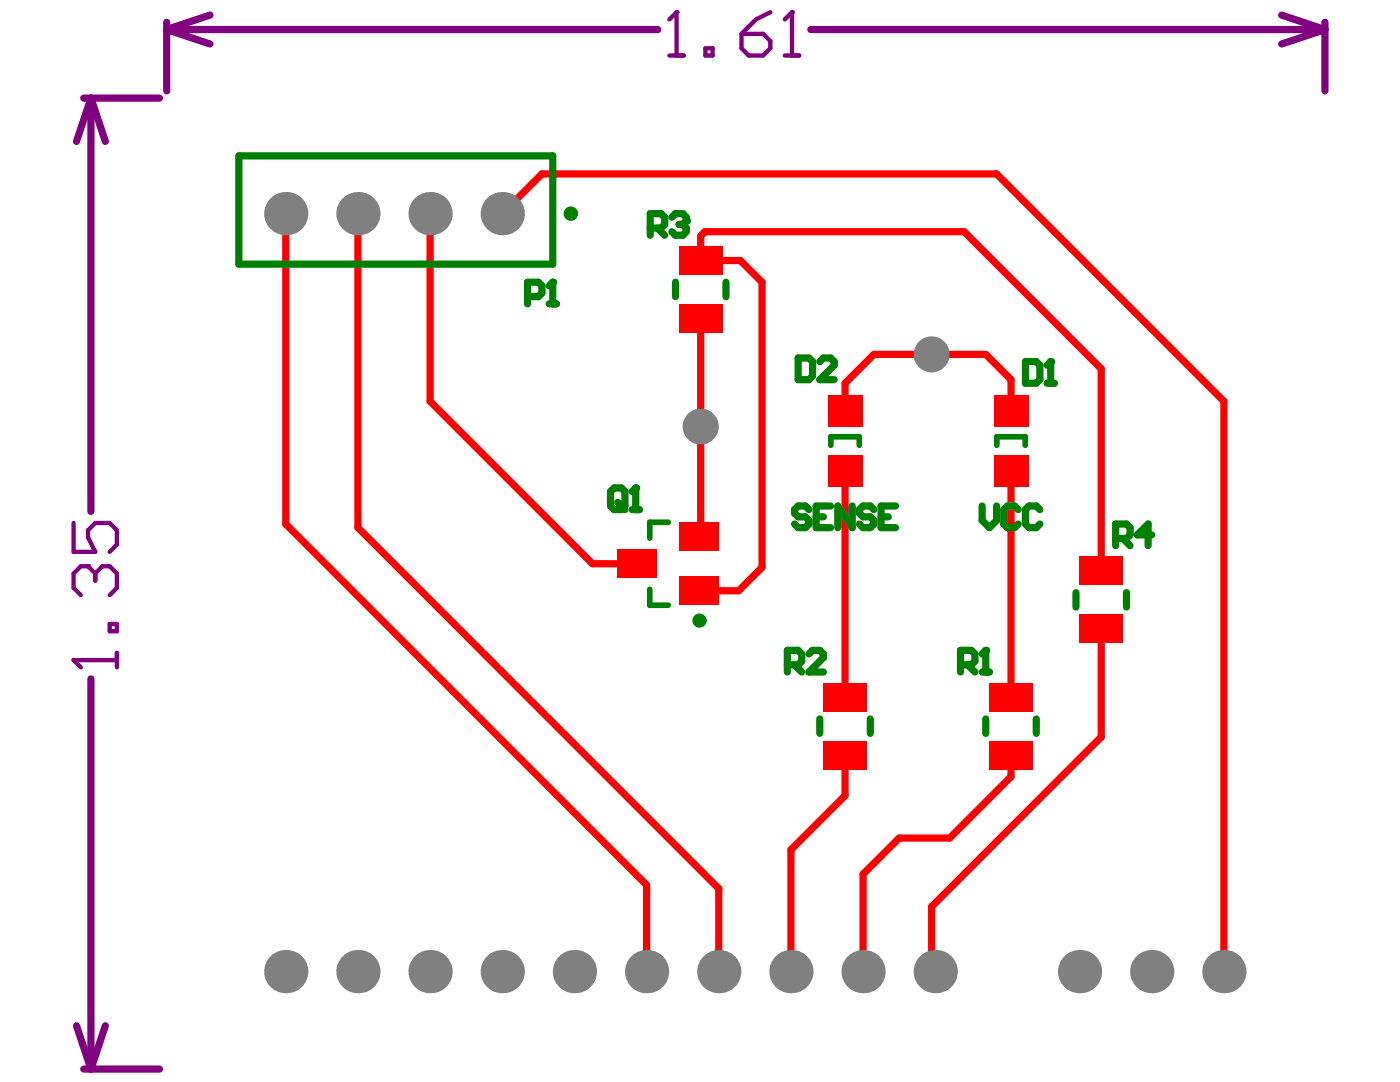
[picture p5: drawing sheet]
<svg xmlns="http://www.w3.org/2000/svg" width="279mm" height="216mm" viewBox="0 0 279 216" stroke-linecap="round" stroke-linejoin="round" font-family="sans-serif">
<g fill="none" stroke="#800080" stroke-width="1.4">
<path d="M16.7 19.6h15.1M18.1 19.6l2.9 8.6M18.1 19.6v82.4M18.1 19.6l-2.8 8.6M33.3 4.5v13.6M33.3 5.9l8.6 2.9M33.3 5.9h98M41.9 3l-8.6 2.9M161.8 5.9h102.6M255.8 3l8.6 2.9M264.4 4.5v13.6M264.4 5.9l-8.6 2.9"/>
<path d="M18.1 135.5v77.8M15.3 204.7l2.8 8.6M16.7 213.3h15.1M21 204.7l-2.9 8.6"/>
</g>
<path d="M14.7 131.7h8.6M23.3 130.3v2.9" fill="none" stroke="#800080" stroke-width=".86"/>
<circle cx="14.7" cy="131.7" r=".43" fill="#800080"/>
<path d="M17.6 113h-1.5l-1.4 1.4v2.9l1.4 1.5M14.7 131.7l1.4 1.5M21.9 124.5h1.4v1.5h-1.4z" fill="none" stroke="#800080" stroke-width=".86"/>
<circle cx="17.6" cy="113" r=".43" fill="#800080"/>
<path d="M133.6 11.1h2.9M135 2.4v8.7M14.7 104.4v5.7h4.3l-1.4-2.9v-1.4l1.4-1.4h2.9l1.4 1.4v2.9l-1.4 1.4M17.6 113l1.4 1.4M19 114.4v1.5M19 114.4l1.5-1.4h1.4l1.4 1.4v2.9l-1.4 1.5" fill="none" stroke="#800080" stroke-width=".86"/>
<circle cx="135" cy="2.4" r=".43" fill="#800080"/>
<path d="M135 2.4l-1.4 1.5M140.8 9.6h1.4v1.5h-1.4zM148 6.8h4.3l1.4 1.4v1.4l-1.4 1.5h-2.9l-1.4-1.5zM153.7 2.4l-2.8 1.5-2.9 2.9M156.6 11.1h2.9M158.1 2.4v8.7" fill="none" stroke="#800080" stroke-width=".86"/>
<circle cx="158.1" cy="2.4" r=".43" fill="#800080"/>
<path d="M158.1 2.4l-1.5 1.5" fill="none" stroke="#800080" stroke-width=".86"/>
<path d="M57 42.6v62l72 72v17.3M71.4 42.6v62.7l72 72v16.6M85.8 42.6v37.5l32.4 32.4h8.9M100.2 42.6l8-7.9h90.7l45.4 45.4v113.8M139.8 63.5v43.4l-.2 .2M168.6 82v-5.5l5.8-5.8h22.3l5.1 5.1v6.2M168.6 94v45.1M201.8 94v45.1M219.8 111.8v-38.2l-27.4-27.4h-51.7l-.9 .9v4.9h8l4.3 4.3v56.9l-4.7 4.7h-7.8M219.8 123.3v23.8l-33.9 33.8v12.3l.7 .7M168.6 150.7v8.1l-10.8 10.8v24.3M201.8 150.7v4.3l-12.3 12.2h-10.1l-7.2 7.2v19.5" fill="none" stroke="#f00" stroke-width="1.4"/>
<g fill="#808080">
<circle cx="139.8" cy="85.1" r="3.6"/>
<circle cx="185.9" cy="70.7" r="3.6"/>
<circle cx="57" cy="193.9" r="4.3"/>
<circle cx="57" cy="42.6" r="4.3"/>
<circle cx="114.6" cy="193.9" r="4.3"/>
<circle cx="172.2" cy="193.9" r="4.3"/>
<circle cx="229.9" cy="193.9" r="4.3"/>
<circle cx="71.4" cy="193.9" r="4.3"/>
<circle cx="85.8" cy="193.9" r="4.3"/>
<circle cx="85.8" cy="42.6" r="4.3"/>
<circle cx="71.4" cy="42.6" r="4.3"/>
<circle cx="129" cy="193.9" r="4.3"/>
<circle cx="143.4" cy="193.9" r="4.3"/>
<circle cx="157.8" cy="193.9" r="4.3"/>
<circle cx="186.6" cy="193.9" r="4.3"/>
<circle cx="215.5" cy="193.9" r="4.3"/>
<circle cx="100.2" cy="193.9" r="4.3"/>
<circle cx="100.2" cy="42.6" r="4.3"/>
<circle cx="244.3" cy="193.9" r="4.3"/>
</g>
<g fill="#f00">
<path d="M123.2 109.7h7.9v5.6h-7.9z" fill-rule="evenodd"/>
<path d="M215.5 122.6h8.6v5.7h-8.6z" fill-rule="evenodd"/>
<path d="M215.5 111h8.6v5.8h-8.6z" fill-rule="evenodd"/>
<path d="M135.6 115h8v5.7h-8z" fill-rule="evenodd"/>
<path d="M135.6 104.3h8v5.6h-8z" fill-rule="evenodd"/>
<path d="M135.5 60.6h8.7v5.8h-8.7z" fill-rule="evenodd"/>
<path d="M135.5 49.1h8.7v5.8h-8.7z" fill-rule="evenodd"/>
<path d="M164.3 136.3h8.7v5.7h-8.7z" fill-rule="evenodd"/>
<path d="M164.3 147.8h8.7v5.7h-8.7z" fill-rule="evenodd"/>
<path d="M165.2 90.8h6.8v6.3h-6.8z" fill-rule="evenodd"/>
<path d="M165.2 78.9h6.8v6.3h-6.8z" fill-rule="evenodd"/>
<path d="M197.5 136.3h8.6v5.7h-8.6z" fill-rule="evenodd"/>
<path d="M197.5 147.8h8.6v5.7h-8.6z" fill-rule="evenodd"/>
<path d="M198.4 90.8h6.8v6.3h-6.8z" fill-rule="evenodd"/>
<path d="M198.4 78.9h6.8v6.3h-6.8z" fill-rule="evenodd"/>
</g>
<g fill="none" stroke="#008000" stroke-width="1.4">
<path d="M47.7 31.1h62.6v21.6h-62.6zM134.8 56.3v2.9M144.9 56.3v2.9M214.7 118.3v2.8M224.8 118.3v2.8M157.1 132.7h2.2l.7-.8v-1.4l-.7-.7h-2.2v4.3M158.6 132.7l1.4 1.4M161.4 130.5l.8-.7h1.4l.7 .7v.7l-2.9 2.9h2.9M191.7 132.7h2.2l.7-.8v-1.4l-.7-.7h-2.2v4.3M193.1 132.7l1.5 1.4M196 134.1h1.4M196.7 129.8v4.3"/>
<path d="M163.6 143.5v2.8M173.7 143.5v2.8M196.7 143.5v2.8M206.8 143.5v2.8"/>
</g>
<path d="M165.8 88.9v-1.7h5.7v1.7M198.9 88.9v-1.7h5.7v1.7M129.7 117.6v3.2h3.7M133.4 104.2h-3.7v3.2" fill="none" stroke="#008000" stroke-width="1.1"/>
<circle cx="196.7" cy="129.8" r=".72" fill="#008000"/>
<path d="M204.7 72.2h2.1l.7 .7v2.9l-.7 .7h-2.1zM209 76.5h1.4M209.7 72.2v4.3M196.7 129.8l-.7 .7" fill="none" stroke="#008000" stroke-width="1.4"/>
<circle cx="209.7" cy="72.2" r=".72" fill="#008000"/>
<path d="M209.7 72.2l-.7 .7M122.6 97.4h1.4l.7 .7v2.9l-.7 .7h-1.4l-.8-.7v-2.9zM126.9 97.4v4.3M123.3 100.2l1.4 1.5M126.2 101.7h1.4" fill="none" stroke="#008000" stroke-width="1.4"/>
<circle cx="126.9" cy="97.4" r=".72" fill="#008000"/>
<path d="M129.8 45.5h2.1l.7-.7v-1.5l-.7-.7h-2.1v4.3M131.2 45.5l1.4 1.4M134.1 43.3l.7-.7h1.4l.8 .7v.8M126.9 97.4l-.7 .7" fill="none" stroke="#008000" stroke-width="1.4"/>
<circle cx="137" cy="44.1" r=".72" fill="#008000"/>
<g fill="none" stroke="#008000" stroke-width="1.4">
<path d="M105.3 59.2h2.1l.8-.7v-1.5l-.8-.7h-2.1v4.3M110.3 56.3v4.3M135.5 44.8h.7M136.2 44.8l.8 .7v.7l-.8 .7h-1.4l-.7-.7M137 44.1l-.8 .7M109.6 60.6h1.4M161.4 101.7l-.7-.7h-1.4l-.7 .7v.7l.7 .7h1.4l.7 .7v.8l-.7 .7h-1.4l-.7-.7M162.9 103.1h1.4M165.8 101h-2.9v4.3h2.9M170.1 101v4.3l-2.9-4.3v4.3M174.4 101.7l-.7-.7h-1.5l-.7 .7v.7l.7 .7h1.5l.7 .7v.8l-.7 .7h-1.5l-.7-.7M175.8 103.1h1.5"/>
<path d="M178.7 101h-2.9v4.3h2.9"/>
</g>
<circle cx="110.3" cy="56.3" r=".72" fill="#008000"/>
<g fill="none" stroke="#008000" stroke-width="1.4">
<path d="M110.3 56.3l-.7 .7M159.3 71.4h2.1l.8 .8v2.8l-.8 .8h-2.1zM163.6 72.2l.7-.8h1.5l.7 .8v.7l-2.9 2.9h2.9M196 101v2.8l1.5 1.5 1.4-1.5v-2.8M203.2 101.7l-.7-.7h-1.4l-.8 .7v2.9l.8 .7h1.4l.7-.7M207.5 101.7l-.7-.7h-1.4l-.8 .7v2.9l.8 .7h1.4l.7-.7M222.7 107.4h2.1l.7-.7v-1.4l-.7-.7h-2.1v4.3M224.1 107.4l1.4 1.5M229.9 106.7h-2.9l2.1-2.1v4.3"/>
<circle cx="113.9" cy="42.6" r=".72"/>
<circle cx="139.6" cy="123.8" r=".71"/>
</g>
</svg>
